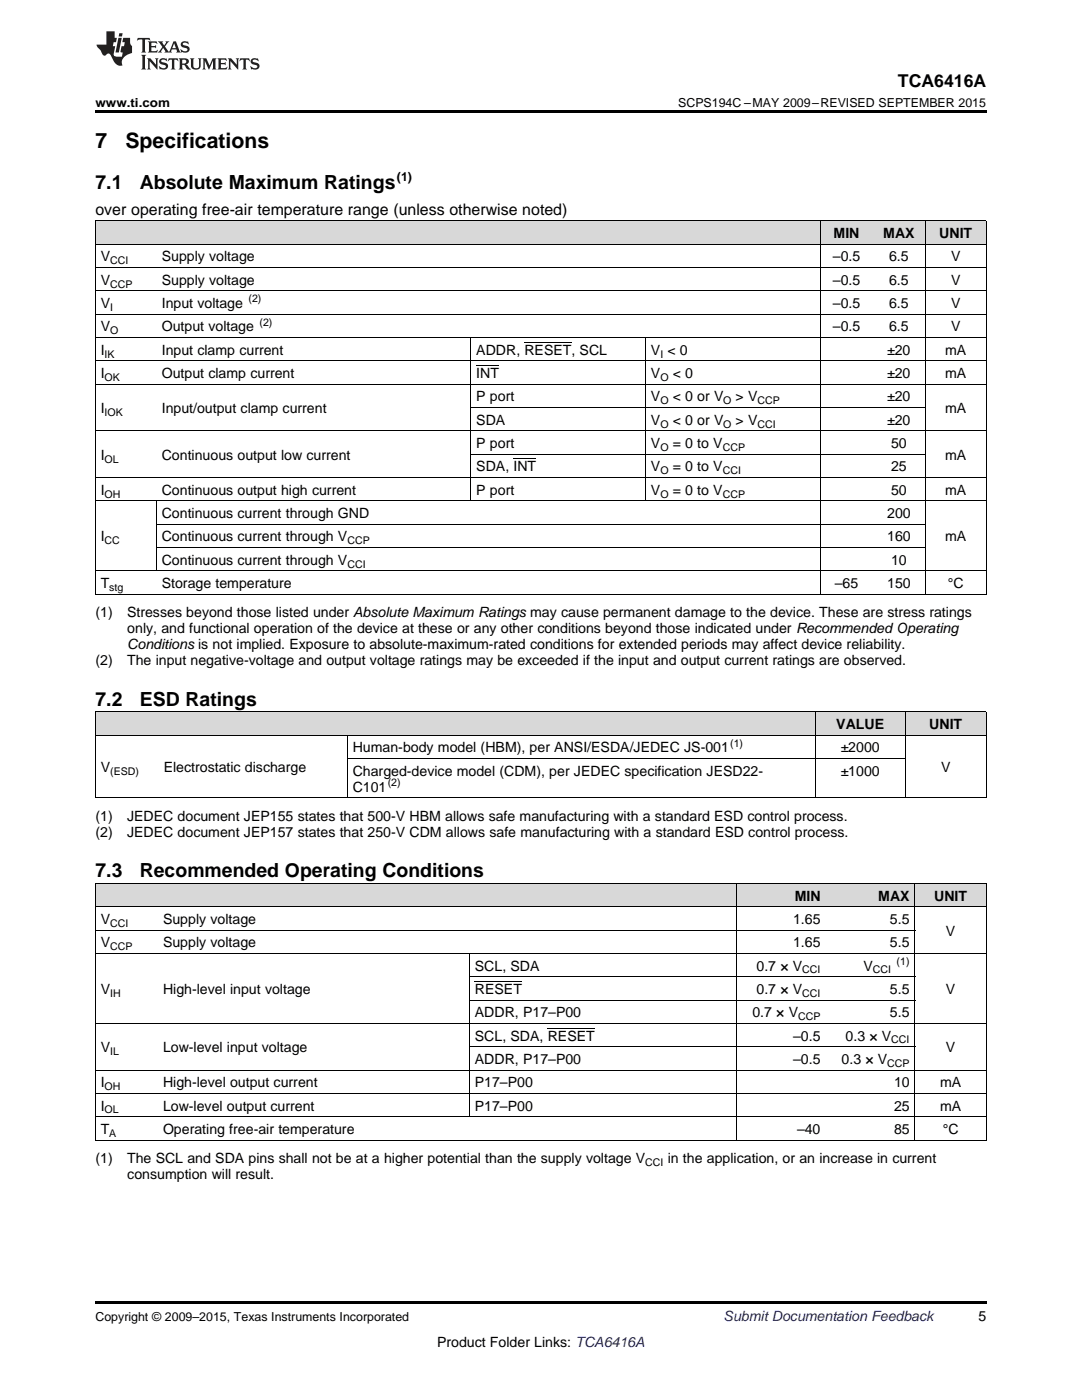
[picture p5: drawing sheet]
<svg xmlns="http://www.w3.org/2000/svg" width="216mm" height="279mm" viewBox="0 0 216 279" stroke-linecap="round" stroke-linejoin="round" font-family="sans-serif">
<defs><g id="words">
<g font-size="4.2">
<text x="19" y="29.6">7</text>
<text x="25" y="29.6">Specifications</text>
</g>
<g font-size="3.9">
<text x="19" y="37.7">7.1</text>
<text x="27.9" y="37.7">Absolute Maximum Ratings</text>
<text x="19" y="140.8">7.2</text>
<text x="27.9" y="140.8">ESD Ratings</text>
<text x="19" y="175.1">7.3</text>
<text x="27.9" y="175.1">Recommended Operating Conditions</text>
</g>
<text font-size="3.5" x="179.2" y="17.3">TCA6416A</text>
<text font-size="3.2" x="19" y="42.9">over operating free-air temperature range (unless otherwise noted)</text>
<g font-size="2.8">
<text x="166.3" y="47.5">MIN</text>
<text x="176.2" y="47.5">MAX</text>
<text x="187.4" y="47.5">UNIT</text>
<text x="20.1" y="52.2">V</text>
<text x="32.3" y="52.2">Supply voltage</text>
<text x="166.2" y="52.2">–0.5</text>
<text x="177.4" y="52.2">6.5</text>
<text x="189.8" y="52.2">V</text>
<text x="20.1" y="56.8">V</text>
<text x="32.3" y="56.8">Supply voltage</text>
<text x="166.2" y="56.8">–0.5</text>
<text x="177.4" y="56.8">6.5</text>
<text x="189.8" y="56.8">V</text>
<text x="20.1" y="61.5">V</text>
<text x="32.3" y="61.5">Input voltage</text>
<text x="166.2" y="61.5">–0.5</text>
<text x="177.4" y="61.5">6.5</text>
<text x="189.8" y="61.5">V</text>
<text x="20.1" y="66.1">V</text>
<text x="20.1" y="70.8">I</text>
<text x="32.3" y="66.1">Output voltage</text>
<text x="32.3" y="70.8">Input clamp current</text>
<text x="95" y="70.8">ADDR, RESET, SCL</text>
<text x="129.9" y="70.8">V &lt; 0</text>
<text x="166.2" y="66.1">–0.5</text>
<text x="177" y="70.8">±20</text>
<text x="177.4" y="66.1">6.5</text>
<text x="188.6" y="70.8">mA</text>
<text x="189.8" y="66.1">V</text>
<text x="20.1" y="75.5">I</text>
<text x="32.3" y="75.5">Output clamp current</text>
<text x="95" y="75.5">INT</text>
<text x="129.9" y="75.5">V</text>
<text x="134.2" y="75.5">&lt; 0</text>
<text x="177" y="75.5">±20</text>
<text x="188.6" y="75.5">mA</text>
<text x="20.1" y="82.4">I</text>
<text x="32.3" y="82.4">Input/output clamp current</text>
<text x="95" y="80.1">P port</text>
<text x="129.9" y="80.1">V</text>
<text x="134.2" y="80.1">&lt; 0 or V</text>
<text x="146.8" y="80.1">&gt; V</text>
<text x="177" y="80.1">±20</text>
<text x="188.6" y="82.4">mA</text>
<text x="95" y="84.8">SDA</text>
<text x="95" y="89.4">P port</text>
<text x="129.9" y="84.8">V</text>
<text x="129.9" y="89.4">V</text>
<text x="134.2" y="84.8">&lt; 0 or V</text>
<text x="134.2" y="89.4">= 0 to V</text>
<text x="146.8" y="84.8">&gt; V</text>
<text x="177" y="84.8">±20</text>
<text x="177.8" y="89.4">50</text>
<text x="20.1" y="91.8">I</text>
<text x="32.3" y="91.8">Continuous output low current</text>
<text x="95" y="94.1">SDA, INT</text>
<text x="129.9" y="94.1">V</text>
<text x="134.2" y="94.1">= 0 to V</text>
<text x="177.8" y="94.1">25</text>
<text x="188.6" y="91.8">mA</text>
<text x="20.1" y="98.7">I</text>
<text x="32.3" y="98.7">Continuous output high current</text>
<text x="95" y="98.7">P port</text>
<text x="129.9" y="98.7">V</text>
<text x="134.2" y="98.7">= 0 to V</text>
<text x="177.8" y="98.7">50</text>
<text x="188.6" y="98.7">mA</text>
<text x="32.3" y="103.4">Continuous current through GND</text>
<text x="177" y="103.4">200</text>
<text x="20.1" y="108.1">I</text>
<text x="32.3" y="108.1">Continuous current through V</text>
<text x="32.3" y="112.7">Continuous current through V</text>
<text x="177" y="108.1">160</text>
<text x="177.8" y="112.7">10</text>
<text x="188.6" y="108.1">mA</text>
<text x="20.1" y="117.4">T</text>
<text x="32.3" y="117.4">Storage temperature</text>
<text x="166.6" y="117.4">–65</text>
<text x="177" y="117.4">150</text>
<text x="189.2" y="117.4">°C</text>
<text x="19" y="123.2">(1)</text>
<text x="25.4" y="123.2">Stresses beyond those listed under Absolute Maximum Ratings may cause permanent damage to the device. These are stress ratings</text>
<text x="25.4" y="126.4">only, and functional operation of the device at these or any other conditions beyond those indicated under Recommended Operating</text>
<text x="25.4" y="129.6">Conditions is not implied. Exposure to absolute-maximum-rated conditions for extended periods may affect device reliability.</text>
<text x="19" y="132.8">(2)</text>
<text x="25.4" y="132.8">The input negative-voltage and output voltage ratings may be exceeded if the input and output current ratings are observed.</text>
<text x="166.9" y="145.5">VALUE</text>
<text x="185.4" y="145.5">UNIT</text>
<text x="20.1" y="154.1">V</text>
<text x="32.7" y="154.1">Electrostatic discharge</text>
<text x="70.4" y="150.1">Human-body model (HBM), per ANSI/ESDA/JEDEC JS-001</text>
<text x="70.4" y="154.8">Charged-device model (CDM), per JEDEC specification JESD22-</text>
<text x="167.7" y="150.1">±2000</text>
<text x="167.7" y="154.8">±1000</text>
<text x="187.8" y="154.1">V</text>
<text x="70.4" y="158">C101</text>
<text x="19" y="163.8">(1)</text>
<text x="19" y="167">(2)</text>
<text x="25.4" y="163.8">JEDEC document JEP155 states that 500-V HBM allows safe manufacturing with a standard ESD control process.</text>
<text x="25.4" y="167">JEDEC document JEP157 states that 250-V CDM allows safe manufacturing with a standard ESD control process.</text>
<text x="158.6" y="179.7">MIN</text>
<text x="175.3" y="179.7">MAX</text>
<text x="186.4" y="179.7">UNIT</text>
<text x="20.1" y="184.4">V</text>
<text x="32.5" y="184.4">Supply voltage</text>
<text x="158.3" y="184.4">1.65</text>
<text x="177.6" y="184.4">5.5</text>
<text x="20.1" y="189.1">V</text>
<text x="32.5" y="189.1">Supply voltage</text>
<text x="158.3" y="189.1">1.65</text>
<text x="177.6" y="189.1">5.5</text>
<text x="188.7" y="186.7">V</text>
<text x="94.8" y="193.7">SCL, SDA</text>
<text x="151" y="193.7">0.7 × V</text>
<text x="172.3" y="193.7">V</text>
<text x="20.1" y="198.4">V</text>
<text x="32.5" y="198.4">High-level input voltage</text>
<text x="94.8" y="198.4">RESET</text>
<text x="94.8" y="203">ADDR, P17–P00</text>
<text x="150.1" y="203">0.7 × V</text>
<text x="151" y="198.4">0.7 × V</text>
<text x="177.6" y="198.4">5.5</text>
<text x="177.6" y="203">5.5</text>
<text x="188.7" y="198.4">V</text>
<text x="94.8" y="207.7">SCL, SDA, RESET</text>
<text x="158.3" y="207.7">–0.5</text>
<text x="168.7" y="207.7">0.3 × V</text>
<text x="20.1" y="210">V</text>
<text x="32.5" y="210">Low-level input voltage</text>
<text x="94.8" y="212.3">ADDR, P17–P00</text>
<text x="158.3" y="212.3">–0.5</text>
<text x="167.9" y="212.3">0.3 × V</text>
<text x="188.7" y="210">V</text>
<text x="20.1" y="217">I</text>
<text x="20.1" y="221.7">I</text>
<text x="32.5" y="217">High-level output current</text>
<text x="32.5" y="221.7">Low-level output current</text>
<text x="94.8" y="217">P17–P00</text>
<text x="94.8" y="221.7">P17–P00</text>
<text x="178.4" y="217">10</text>
<text x="178.4" y="221.7">25</text>
<text x="187.6" y="217">mA</text>
<text x="187.6" y="221.7">mA</text>
<text x="20.1" y="226.3">T</text>
<text x="32.5" y="226.3">Operating free-air temperature</text>
<text x="159" y="226.3">–40</text>
<text x="178.4" y="226.3">85</text>
<text x="188.1" y="226.3">°C</text>
<text x="19" y="232.2">(1)</text>
<text x="25.4" y="232.2">The SCL and SDA pins shall not be at a higher potential than the supply voltage V</text>
<text x="133.2" y="232.2">in the application, or an increase in current</text>
<text x="25.4" y="235.3">consumption will result.</text>
<text x="195.3" y="263.6">5</text>
<text x="87.2" y="268.9">Product Folder Links: TCA6416A</text>
</g>
<text font-size="2.8" fill="#0000c8" x="144.4" y="263.6">Submit Documentation Feedback</text>
<g font-size="2.5">
<text x="19" y="21.4">www.ti.com</text>
<text x="135.3" y="21.4">SCPS194C –MAY 2009–REVISED SEPTEMBER 2015</text>
<text x="79.2" y="36.2">(1)</text>
<text x="19" y="263.6">Copyright © 2009–2015, Texas Instruments Incorporated</text>
</g>
<g font-size="2.1">
<text x="22" y="52.7">CCI</text>
<text x="22" y="57.4">CCP</text>
<text x="22" y="62.1">I</text>
<text x="49.6" y="60.4">(2)</text>
<text x="51.8" y="65">(2)</text>
<text x="20.9" y="71.4">IK</text>
<text x="22" y="66.7">O</text>
<text x="131.8" y="71.4">I</text>
<text x="20.9" y="76">OK</text>
<text x="131.8" y="76">O</text>
<text x="20.9" y="83">IOK</text>
<text x="131.8" y="80.7">O</text>
<text x="144.3" y="80.7">O</text>
<text x="151.2" y="80.7">CCP</text>
<text x="131.8" y="85.3">O</text>
<text x="131.8" y="90">O</text>
<text x="144.2" y="90">CCP</text>
<text x="144.3" y="85.3">O</text>
<text x="151.2" y="85.3">CCI</text>
<text x="20.9" y="92.3">OL</text>
<text x="131.8" y="94.7">O</text>
<text x="144.2" y="94.7">CCI</text>
<text x="20.9" y="99.3">OH</text>
<text x="131.8" y="99.3">O</text>
<text x="144.2" y="99.3">CCP</text>
<text x="20.9" y="108.6">CC</text>
<text x="69.3" y="108.6">CCP</text>
<text x="69.3" y="113.3">CCI</text>
<text x="21.8" y="117.9">stg</text>
<text x="145.7" y="149">(1)</text>
<text x="22" y="154.6">(ESD)</text>
<text x="77.4" y="156.8">(2)</text>
<text x="22" y="185">CCI</text>
<text x="22" y="189.6">CCP</text>
<text x="160.1" y="194.3">CCI</text>
<text x="174.2" y="194.3">CCI</text>
<text x="178.9" y="192.6">(1)</text>
<text x="22" y="198.9">IH</text>
<text x="159.2" y="203.6">CCP</text>
<text x="160.1" y="198.9">CCI</text>
<text x="177.8" y="208.2">CCI</text>
<text x="22" y="210.6">IL</text>
<text x="177" y="212.9">CCP</text>
<text x="20.9" y="217.6">OH</text>
<text x="20.9" y="222.2">OL</text>
<text x="21.8" y="226.9">A</text>
<text x="128.8" y="232.7">CCI</text>
</g>
</g></defs>
<g fill="#d8d8d8">
<path d="M19 176.4h12.5v4.6h-12.5z"/>
<path d="M31.5 176.4h62.2v4.6h-62.2z"/>
<path d="M93.7 176.4h53.3v4.6h-53.3z"/>
<path d="M147 176.4h17.8v4.6h-17.8z"/>
<path d="M164.8 176.4h17.8v4.6h-17.8z"/>
<path d="M182.6 176.4h14.2v4.6h-14.2z"/>
<path d="M19 142.1h12.6v4.7h-12.6z"/>
<path d="M31.6 142.1h37.7v4.7h-37.7z"/>
<path d="M69.3 142.1h93.4v4.7h-93.4z"/>
<path d="M162.7 142.1h18v4.7h-18z"/>
<path d="M180.7 142.1h16.1v4.7h-16.1z"/>
<path d="M19 44.1h12.2v4.7h-12.2z"/>
<path d="M31.2 44.1h20.9v4.7h-20.9z"/>
<path d="M52.1 44.1h21v4.7h-21z"/>
<path d="M73.1 44.1h19.2v4.7h-19.2z"/>
<path d="M92.3 44.1h1.7v4.7h-1.7z"/>
<path d="M94 44.1h34.8v4.7h-34.8z"/>
<path d="M128.8 44.1h34.9v4.7h-34.9z"/>
<path d="M163.7 44.1h10.5v4.7h-10.5z"/>
<path d="M174.2 44.1h10.4v4.7h-10.4z"/>
<path d="M184.6 44.1h12.2v4.7h-12.2z"/>
</g>
<path d="M19 22h177.8v.5h-177.8zM19 159.2h.2zM69.2 159.2h.1zM162.6 159.2h.1zM180.6 159.2h.1zM196.7 159.2h.1zM19 227.5l.2 .1zM164.7 227.5l.1 .1zM182.5 227.5l.1 .1zM196.7 227.5l.1 .1zM19 259.7h177.8v.5h-177.8z" fill="#000"/>
<g fill="none" stroke="#000" stroke-width=".2">
<path d="M19 58h177.8M19 53.4h177.8M19 48.7h177.8M19 44.1h177.8M19.1 44.1v74.5M163.7 44.1v74.5M184.6 44.1v74.5M196.8 44.1v74.5M19 76.7h177.8M19 72h177.8M19 67.4h177.8M19 62.7h177.8"/>
<path d="M93.9 67.4v32.6M128.8 67.4v32.6M19 100h177.8M19 95.3h177.8M19 86h177.8M94 90.6h90.6M94 81.3h90.6M19 118.6h177.8M19 113.9h177.8M31.2 100v14M31.2 109.3h153.4M31.2 104.6h153.4"/>
<path d="M19 159.2h177.8M19 146.7h177.8M19 142h177.8M19.1 142.1v17.1M69.3 146.7v12.5M69.3 151.4h111.4M162.6 142.1v17.1M180.6 142.1v17.1M196.8 142.1v17.1M19 176.3h177.8M19.1 176.3v51.3M147 176.3v51.3"/>
<path d="M182.5 176.3v51.3M196.8 176.3v51.3M19 190.3h177.8M19 185.6h163.6M19 181h177.8M93.6 190.3v32.6M93.7 199.6h88.9M93.7 194.9h88.9M19 218.2h177.8M19 213.6h177.8M19 204.2h177.8M93.7 208.9h88.9"/>
<path d="M19 227.5h177.8M19 222.9h177.8"/>
</g>
<g fill="#231f20">
<path d="M27.5 7.6l-.1 .5 .4-.2h.6v.1v2.1l-.2 .4h1l-.3-.4v-2.1l.1-.1h.5l.5 .2-.2-.5zM29.5 8.3l.2 .3v1.5l-.2 .4h1.8l.2-.6a1.04 1.04 0 0 1-1.3 .2v-.7h.6l.3 .2v-.6l-.3 .2h-.6v-.6l.8-.1 .4 .3-.2-.5zM31.5 8.3l.9 1.1-.9 1.1h.8l-.2-.2 .5-.7 .4 .7-.2 .2h1.5l-.1-.2 .1-.4h.9l.1 .4-.2 .2h1l-.3-.3-.7-1.9h-.5l-.9 2-.8-1 .9-1h-.8l.1 .3-.3 .5-.4-.6 .2-.2zM34.7 8.6l.4 1h-.7zM36.3 8.4a.63 .63 0 0 0-.2 .7 .63 .63 0 0 0 .6 .4l.6 .2 .1 .2a.75 .75 0 0 1-.7 .4 .75 .75 0 0 1-.6-.5l.1 .7 .1-.1a1.11 1.11 0 0 0 1.5-.6 1.13 1.13 0 0 0-1.2-.8l-.1-.4a1.04 1.04 0 0 1 1.2 .2l-.2-.5-.1 .1-.5-.2zM28.2 10.9l.2 .4v2.2l-.2 .4h1l-.3-.4v-2.2l.3-.4zM29.3 11.6l.3 .4v1.5l-.3 .4h.8l-.2-.4v-1.3l1.5 1.7v-1.9l.2-.4h-.7l.2 .4v.9l-1.1-1.3zM32 11.8a.62 .62 0 0 0-.2 .7 .62 .62 0 0 0 .6 .4l.6 .1 .1 .3a.76 .76 0 0 1-.7 .3 .76 .76 0 0 1-.6-.4l.1 .7 .1-.1a1.11 1.11 0 0 0 1.5-.6 1.13 1.13 0 0 0-1.2-.8l-.1-.4a1.04 1.04 0 0 1 1.2 .2l-.2-.6-.1 .1-.5-.1zM33.7 11.6l-.2 .6a.61 .61 0 0 1 .8-.3v1.6l-.2 .4h.9l-.2-.4v-1.6a.63 .63 0 0 1 .8 .3l-.2-.6zM35.6 11.6l.3 .4v1.5l-.3 .4h1l-.2-.2v-.8l.5 .2a.76 .76 0 0 0 1.2 .7l-1-1a.58 .58 0 0 0 .6-.5 .58 .58 0 0 0-.5-.6zM36.4 11.9h.1a.45 .45 0 0 1 .5 .1 .45 .45 0 0 1 .1 .5l-.7 .2zM37.9 11.6l.2 .2a2.17 2.17 0 0 0 .3 1.9 .99 .99 0 0 0 1.6-.6v-1.1l.2-.4h-.7l.2 .2a1.92 1.92 0 0 1-.2 1.8 .6 .6 0 0 1-.9-.5v-1.1l.2-.4zM40.4 11.6l.2 .4v1.5l-.2 .4h.7l-.2-.4v-1.4l.8 1.8 .8-1.8v1.4l-.2 .4h.9l-.2-.4v-1.5l.2-.4h-.8l-.6 1.5-.6-1.5zM43.4 11.6l.2 .4v1.5l-.2 .4h1.8l.2-.6a1.04 1.04 0 0 1-1.3 .1v-.6h.5l.4 .2v-.6l-.4 .2h-.5v-.7h.8l.3 .3-.1-.6zM45.5 11.6l.2 .4v1.5l-.2 .4h.7l-.2-.4v-1.3l1.5 1.7v-1.9l.2-.4h-.7l.2 .4v.9l-1.1-1.3zM47.9 11.6l-.1 .6a.61 .61 0 0 1 .8-.3v1.6l-.3 .4h1l-.3-.4 .1-1.6a.63 .63 0 0 1 .7 .3l-.1-.6zM50.2 11.8a.62 .62 0 0 0-.2 .7 .62 .62 0 0 0 .6 .4l.6 .1 .2 .3a.76 .76 0 0 1-.8 .3 .76 .76 0 0 1-.6-.4l.1 .7 .2-.1a1.11 1.11 0 0 0 1.5-.6 1.13 1.13 0 0 0-1.3-.8l-.1-.4a1.04 1.04 0 0 1 1.2 .2l-.1-.6-.2 .1-.5-.1z"/>
<path d="M21.2 6.3v2.6h-1.9l.1 .4 .7 .9a.91 .91 0 0 0 1 .8 .56 .56 0 0 1 .5-.3 .56 .56 0 0 1 .5 .3l.4 .8a1.53 1.53 0 0 0 1.9 1.2 1.54 1.54 0 0 1 1-2.1l.9-.3v-1.4a1.52 1.52 0 0 1-.3-1.6h-1.4l-.2 .8h.5l-.2 .8h-.4l-.2 1v.2l.4 .1-.2 .8a1.93 1.93 0 0 1-1.6-.3l.3-1.8h-.5l.2-.8h.4l.2-.8h-.4v-1.3zM23.6 7.6l-.6 2.9h.7l.6-2.9zM23.8 6.6l-.1 .7h.6l.2-.7z"/>
</g>
<path d="M95 73h4.6M104.6 68.3h9.4M102.4 91.6h4.6M94.8 195.9h9.3M109.3 205.2h9.4" fill="none" stroke="#000" stroke-width=".2"/>
<use href="#words"/>
</svg>
